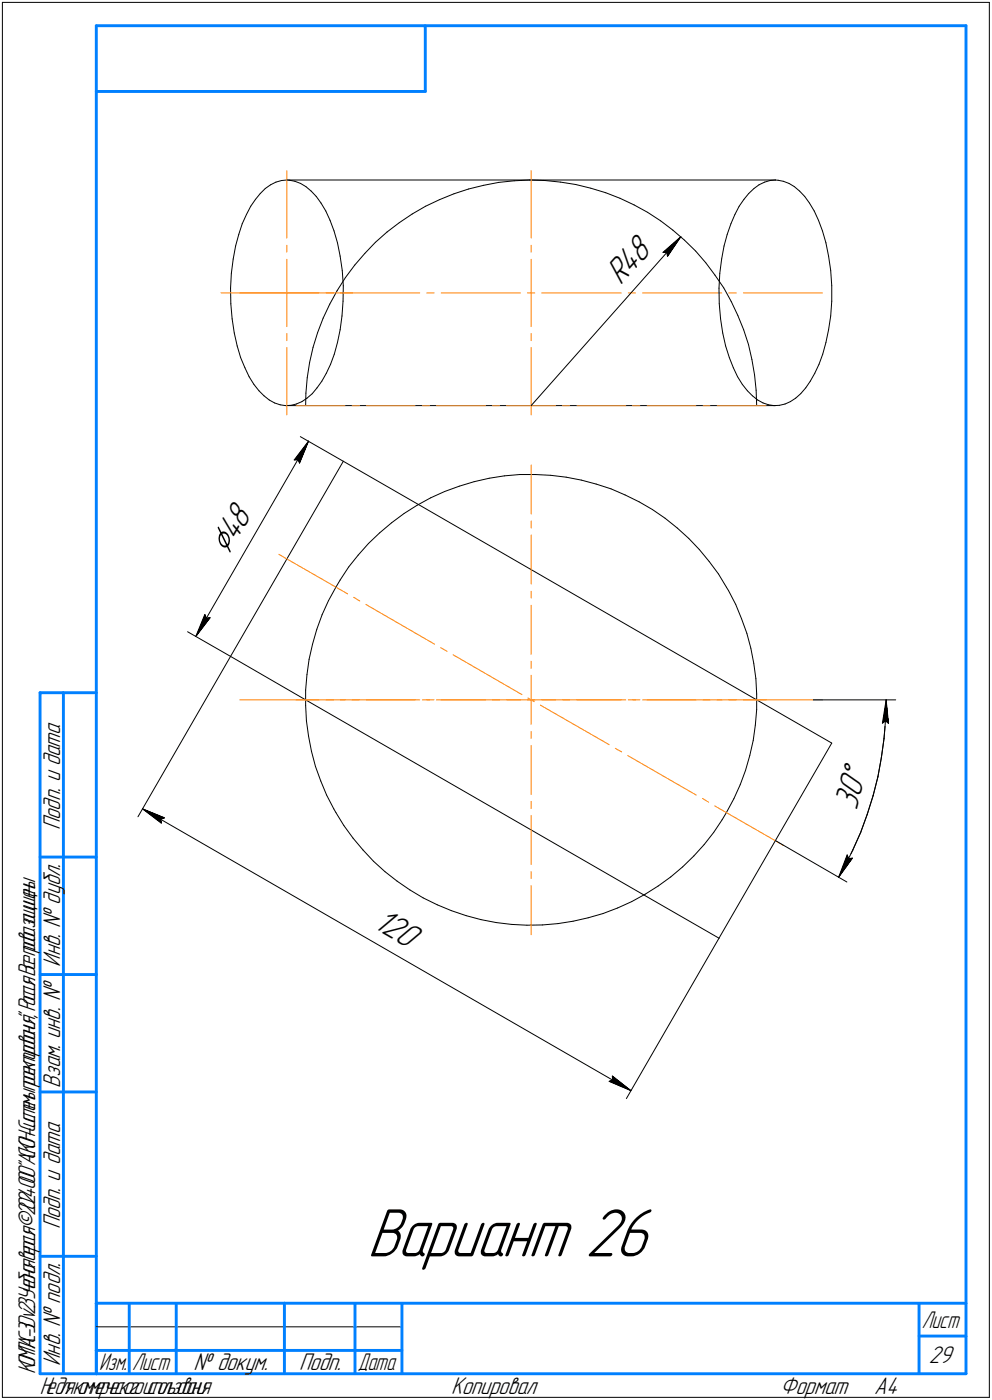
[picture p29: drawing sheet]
<svg xmlns="http://www.w3.org/2000/svg" width="211mm" height="298mm" viewBox="0 0 211 298" stroke-linecap="round" stroke-linejoin="round" font-family="sans-serif">
<defs><g id="words">
<text font-size="15.6" x="78.1" y="267.5">Вариант 26</text>
<text font-size="8.5" x="48.5" y="118.5" transform="rotate(-60 48.5 118.5)">⌀48</text>
<g font-size="7.8">
<text x="132.1" y="61" transform="rotate(-48 132.1 61)">R48</text>
<text x="182.2" y="172.7" transform="rotate(-75 182.2 172.7)">30°</text>
<text x="79.1" y="197.4" transform="rotate(30 79.1 197.4)">120</text>
</g>
<g font-size="5.5">
<text x="12.8" y="176.7" transform="rotate(-90 12.8 176.7)">Подп. и дата</text>
<text x="12.8" y="205.8" transform="rotate(-90 12.8 205.8)">Инв. № дубл.</text>
<text x="12.8" y="231.6" transform="rotate(-90 12.8 231.6)">Взам. инв. №</text>
<text x="12.8" y="261.7" transform="rotate(-90 12.8 261.7)">Подп. и дата</text>
<text x="12.8" y="290.8" transform="rotate(-90 12.8 290.8)">Инв. № подл.</text>
<text x="41.2" y="291.8">№ докум.</text>
<text x="63.6" y="291.8">Подп.</text>
<text x="197.6" y="290.3">29</text>
<text x="96" y="296.8">Копировал</text>
<text x="166" y="296.8">Формат</text>
<text x="186" y="296.8">A4</text>
</g>
<g font-size="5.4">
<text x="196.1" y="282.8">Лист</text>
<text x="7.5" y="292.5" transform="rotate(-90 7.5 292.5)">КОМПАС-3Dv23Учебнаяверсия©2024ООО&quot;АСКОН-Системыпроектирования&quot;,Россия.Всеправазащищены.</text>
<text x="21.1" y="291.8">Изм.</text>
<text x="28.1" y="291.8">Лист</text>
<text x="76.1" y="291.8">Дата</text>
<text x="8.5" y="296.7">Недлякоммерческогоиспользования</text>
</g>
</g></defs>
<g fill="none" stroke="#000" stroke-width=".21">
<path d="M.5 .5v297zM.5 .5h210zM210.5 .5v297zM57.6 39.3l1.1-.5zM58.7 38.8l1.2-.4zM59.9 38.4l1.1-.1zM61 38.3h104zM61 38.3l.6 .1zM61.6 38.4l1.2 .2zM62.8 38.6l1.2 .5zM64 39.1l1.1 .6zM65.1 39.7l1.1 1z"/>
<path d="M102.9 39.5l3.2-.7zM106.1 38.8l3.3-.3zM109.4 38.5l3.3-.2zM112.7 38.3l3.3 .1zM116 38.4l3.3 .4zM119.3 38.8l3.2 .5zM122.5 39.3l3.2 .8zM161.5 39.3l1.2-.5zM162.7 38.8l1.1-.4zM163.8 38.4l1.2-.1zM165 38.3l.6 .1zM165.6 38.4l1.1 .2z"/>
<path d="M166.7 38.6l1.2 .5zM167.9 39.1l1.1 .6zM169 39.7l1.1 1zM49.2 58.2l-.1 3.2zM49.6 55.1l-.4 3.1zM50.1 52.4l-.5 2.7zM50.8 49.9l-.7 2.5zM51.5 47.6l-.7 2.3zM52.4 45.7l-.9 1.9zM53.3 43.9l-.9 1.8zM54.4 42.4l-1.1 1.5zM55.4 41.2l-1 1.2z"/>
<path d="M56.4 40.1l1.2-.8zM56.4 40.1l-1 1.1zM66.2 40.7l1.1 1.1zM67.3 41.8l1 1.4zM68.3 43.2l1 1.7zM69.3 44.9l.9 2zM70.2 46.9l.9 2.3zM71.1 49.2l.7 2.5zM71.8 51.7l.6 2.8zM72.4 54.5l.4 3.1zM72.8 57.6l.2 3.2zM73.5 59.1l-1.8 2.8z"/>
<path d="M75.5 56.4l-2 2.7zM77.6 54l-2.1 2.4zM79.9 51.6l2.5-2.2zM79.9 51.6l-2.3 2.4zM82.4 49.4l2.5-2zM84.9 47.4l2.8-1.8zM87.7 45.6l2.8-1.7zM90.5 43.9l3-1.4zM93.5 42.5l3.1-1.2zM96.6 41.3l3.1-1.1zM99.7 40.2l3.2-.7zM125.7 40.1l3.2 .9z"/>
<path d="M128.9 41l3 1.2zM131.9 42.2l3 1.4zM134.9 43.6l2.9 1.6zM137.8 45.2l2.7 1.8zM140.5 47l2.6 2zM141.1 53.7l.7 .1zM141.1 53.7l3.7-3.3zM141.8 53.8l.2 .8zM143.1 49l2.5 2.1zM144.8 50.4l-2.8 4.2zM144.8 50.4l-31.8 36zM145.6 51.1l2.4 2.4z"/>
<path d="M148 53.5l2.1 2.4zM150.1 55.9l2 2.7zM152.1 58.6l1.9 2.7zM153.1 58.2l-.1 3.2zM153.5 55.1l-.4 3.1zM154 52.4l-.5 2.7zM154.7 49.9l-.7 2.5zM155.5 47.6l-.8 2.3zM156.4 45.7l-.9 1.9zM157.3 43.9l-.9 1.8zM158.3 42.4l-1 1.5zM159.3 41.2l1.1-1.1z"/>
<path d="M159.3 41.2l-1 1.2zM160.4 40.1l1.1-.8zM170.1 40.7l1.1 1.1zM171.2 41.8l1 1.4zM172.2 43.2l1 1.7zM173.2 44.9l.9 2zM174.1 46.9l.9 2.3zM175 49.2l.7 2.5zM175.7 51.7l.6 2.8zM176.3 54.5l.4 3.1zM176.7 57.6l.3 3.2zM49.1 61.4v3.3z"/>
<path d="M49.1 64.7l.3 3.2zM49.4 67.9l.4 3zM49.8 70.9l.7 2.8zM50.5 73.7l.7 2.4zM51.2 76.1l.9 2.2zM52.1 78.3l.9 1.9zM65.9 77.2l-.5 3.2zM66.6 73.9l-.7 3.3zM67.6 70.8l-1 3.1zM68.7 67.7l-1.1 3.1zM69.4 79.5l-.9 1.7zM70.2 64.7l-1.5 3z"/>
<path d="M70.3 77.6l-.9 1.9zM71.1 75.4l-.8 2.2zM71.7 61.9l-1.5 2.8zM71.8 72.9l-.7 2.5zM72.4 70.2l-.6 2.7zM72.8 67.3l-.4 2.9zM73 64.1l-.2 3.2zM73 60.8v3.3zM153 61.4v3.3zM153 64.7l.3 3.2zM153.3 67.9l.5 3zM153.8 70.9l.6 2.8z"/>
<path d="M154 61.3l1.6 2.9zM154.4 73.7l.8 2.4zM155.2 76.1l.8 2.2zM155.6 64.2l1.4 3zM156 78.3l.9 1.9zM157 67.2l1.2 3zM158.2 70.2l1 3.1zM159.2 73.3l.8 3.2zM160 76.5l.5 3.3zM160.5 79.8l.4 3.3zM173.3 79.5l-.9 1.7zM174.2 77.6l-.9 1.9z"/>
<path d="M175 75.4l-.8 2.2zM175.7 72.9l-.7 2.5zM176.3 70.2l-.6 2.7zM176.7 67.3l-.4 2.9zM177 64.1l-.3 3.2zM177 60.8v3.3zM53 80.2l1 1.6zM54 81.8l1.1 1.4zM55.1 83.2l1.1 1.1zM56.2 84.3l1.1 .9zM57.3 85.2l1.1 .6zM58.4 85.8l1.2 .4z"/>
<path d="M59.6 86.2l1.1 .2zM60.7 86.4l1.2-.1zM61 86.4h104zM61.9 86.3l1.1-.3zM62.6 97.9h.8zM63 86l1.2-.5zM63.4 97.9l.3 .7zM63.9 93l9.1 5.2zM64.2 85.5l1.1-.7zM65.1 83.7l-.1 2.7zM65.3 84.8l1.1-1zM65.4 80.4l-.3 3.3z"/>
<path d="M65.6 93.9l-1.9 4.7zM65.6 93.9l-3 4zM65.6 93.9l-23.9 41.6zM67.5 82.6l-1.1 1.2zM68.5 81.2l-1 1.4zM73 98.2l16 9.2zM73 98.2l-23.9 41.6zM156.9 80.2l1 1.6zM157.9 81.8l1.1 1.4zM159 83.2l1.1 1.1zM160.1 84.3l1.1 .9zM160.9 83.1l.1 3.3z"/>
<path d="M161.2 85.2l1.1 .6zM162.3 85.8l1.2 .4zM163.5 86.2l1.1 .2zM164.6 86.4l1.2-.1zM165.8 86.3l1.2-.3zM167 86l1.1-.5zM168.1 85.5l1.2-.7zM169.3 84.8l1-1zM171.4 82.6l-1.1 1.2zM172.4 81.2l-1 1.4zM76.2 118.2l-2 2.5zM78.4 115.7l2.4-2.2z"/>
<path d="M78.4 115.7l-2.2 2.5zM80.8 113.5l2.5-2.2zM83.3 111.3l2.7-2zM86 109.3l2.7-1.7zM88.7 107.6l2.9-1.6zM89 107.4l72 41.6zM91.6 106l3-1.4zM94.6 104.6l3.1-1.1zM97.7 103.5l3.2-.9zM100.9 102.6l3.2-.8zM104.1 101.8l3.2-.5zM107.3 101.3l3.3-.3z"/>
<path d="M110.6 101h3.3zM113.9 101l3.3 .2zM117.2 101.2l3.3 .4zM120.5 101.6l3.2 .6zM123.7 102.2l3.1 .9zM126.8 103.1l3.2 1zM130 104.1l3 1.3zM133 105.4l3 1.4zM136 106.8l2.8 1.7zM138.8 108.5l2.7 1.8zM141.5 110.3l2.6 2.1zM144.1 112.4l2.4 2.2z"/>
<path d="M146.5 114.6l2.3 2.4zM148.8 117l2.1 2.5zM150.9 119.5l2 2.7zM39.9 134.5l9.2 5.3zM43.6 130.8l-1.9 4.7zM43.6 130.8l.3 .8zM43.9 131.6l.8-.1zM44.7 131.5l-3 4zM49.1 139.8l15.9 9.2zM49.1 139.8l-19.7 34.1zM66.5 137.2l-.7 3.2zM67.4 134l-.9 3.2z"/>
<path d="M68.5 130.9l-1.1 3.1zM69.9 127.9l-1.4 3zM71.5 125l-1.6 2.9zM72.4 123.5l-.9 1.5zM74.2 120.7l-1.8 2.8zM152.9 122.2l1.6 2.8zM154.5 125l.5 .8zM155 125.8l1.5 2.9zM156.5 128.7l1.3 3zM157.8 131.7l1.1 3.1zM158.9 134.8l.8 3.2zM159.7 138l.7 3.2z"/>
<path d="M65 149l72 41.6zM65 146.9v3.3zM65 150.2l.2 3.3zM65.2 153.5l.4 3.2zM65.3 143.7l-.3 3.2zM65.6 156.7l.7 3.3zM65.8 140.4l-.5 3.3zM66.3 160l.8 3.2zM160.2 157.6l-.7 3.3zM160.4 141.2l.4 3.3zM160.7 154.4l-.5 3.2zM160.8 144.5l.2 3.3z"/>
<path d="M161 149l16 9.2zM161 151.1l-.3 3.3zM161 147.8v3.3zM173 149h17.6zM177 158.2l-24 41.6zM187.7 154l.7-.5zM188.1 157.3l-.6 4zM188.4 153.1l-.3 4.2zM188.4 153.5l.6 .5zM188.5 149l-.1 4.1zM188.5 149l.5 5zM188.5 149l-.8 5z"/>
<path d="M30.3 172.2l4.7 1.9zM30.3 172.2l4 3.1zM30.3 172.2l103.9 60zM34.2 174.4l.8-.3zM34.2 174.4l.1 .9zM67.1 163.2l1.1 3.1zM68.2 166.3l1.3 3zM69.5 169.3l1.5 2.9zM71 172.2l.5 .8zM71.5 173l1.7 2.8zM73.2 175.8l1.9 2.7zM75.1 178.5l2.1 2.5z"/>
<path d="M149.8 179.8l-2.2 2.5zM151.8 177.2l-2 2.6zM153.6 174.5l-1.8 2.7zM154.5 173l-.9 1.5zM156.1 170.1l-1.6 2.9zM157.5 167.1l-1.4 3zM158.6 164l-1.1 3.1zM159.5 160.9l-.9 3.1zM165 179l15.2 8.8zM183.1 177.2l-1.7 3.8zM184.5 173.3l-1.4 3.9zM185.8 169.4l-1.3 3.9z"/>
<path d="M186.8 165.4l-1 4zM187.5 161.3l-.7 4.1zM77.2 181l2.3 2.4zM79.5 183.4l2.4 2.2zM81.9 185.6l2.6 2zM84.5 187.6l2.7 1.9zM87.2 189.5l2.8 1.7zM90 191.2l3 1.4zM93 192.6l3 1.3zM96 193.9l3.2 1.1zM99.2 195l3.1 .8zM102.3 195.8l3.3 .6z"/>
<path d="M105.6 196.4l3.2 .4zM108.8 196.8l3.3 .2zM112.1 197l3.3-.1zM115.4 196.9l3.3-.2zM118.7 196.7l3.2-.6zM121.9 196.1l3.2-.7zM125.1 195.4l3.2-.9zM128.3 194.5l3.1-1.2zM131.4 193.3l3-1.3zM134.4 192l2.9-1.6zM137 190.6l16 9.2zM137.3 190.4l2.7-1.8z"/>
<path d="M140 188.6l2.7-1.9zM142.7 186.7l2.5-2.1zM145.2 184.6l2.4-2.3zM153 199.8l-19.7 34.1zM179.6 184.7l-1.2 2.1zM180.2 182l-1.8 4.8zM180.2 182l.4 .8zM180.6 182.8l.8-.1zM181.4 182.7l-3 4.1zM181.4 181l-1.8 3.7zM129.6 230.2l4.6 2zM129.6 230.2l.7-.2z"/>
<path d="M130.3 229.1v.9zM130.3 229.1l3.9 3.1zM.5 297.5h210zM20.5 282.5h65z"/>
</g>
<g fill="none" stroke="#ff8000" stroke-width=".21">
<path d="M61 36.4v14.3zM113 36.4v14.3zM61 52.2v1.5zM61 55.2v7.2zM113 52.2v1.5zM113 55.2v7.2zM47 62.4h14zM51 62.4h16.8zM61 74v14.3zM61 71v1.5zM61 62.4v7.1zM61 62.4h14z"/>
<path d="M69.4 62.4h1.6zM72.4 62.4h16.9zM90.8 62.4h1.5zM93.9 62.4h16.8zM112.2 62.4h1.6zM113 74v14.3zM113 71v1.5zM113 62.4v7.1zM115.3 62.4h16.8zM133.7 62.4h1.5zM136.7 62.4h16.9zM155.1 62.4h1.5z"/>
<path d="M158.2 62.4h16.8zM63 86.4h10.4zM74.9 86.4h1.5zM77.9 86.4h10.4zM89.9 86.4h1.5zM92.9 86.4h10.4zM104.8 86.4h1.5zM107.8 86.4h5.2zM113 99v10.4zM113 86.4h5.2zM119.7 86.4h1.5zM122.7 86.4h10.5z"/>
<path d="M134.6 86.4h1.5zM137.7 86.4h10.4zM149.6 86.4h1.4zM152.6 86.4h10.4zM59.3 118l14.6 8.4zM113 110.9v1.5zM113 113.9v10.4zM75.2 127.2l1.3 .8zM77.8 128.7l14.7 8.5zM93.8 137.9l1.3 .8zM96.4 139.4l14.6 8.5zM113 125.9v1.4z"/>
<path d="M113 128.9v10.4zM51 149h16.8zM63 149h10.4zM69.4 149h1.6zM72.4 149h16.9zM74.9 149h1.5zM77.9 149h10.4zM89.9 149h1.5zM90.8 149h1.5zM92.9 149h10.4zM93.9 149h16.8zM104.8 149h1.5z"/>
<path d="M107.8 149h5.2zM112.2 149h1.6zM112.3 148.6l1.4 .8zM113 158.7v10.5zM113 155.7v1.5zM113 149v5.2zM113 140.8v1.5zM113 143.8v5.2zM113 149h5.2zM115 150.1l14.6 8.5zM115.3 149h16.8zM119.7 149h1.5z"/>
<path d="M122.7 149h10.5zM130.9 159.3l1.3 .8zM133.7 149h1.5zM134.6 149h1.5zM136.7 149h16.9zM137.7 149h10.4zM149.6 149h1.4zM152.6 149h10.4zM155.1 149h1.5zM158.2 149h16.8zM113 173.6v10.5zM113 170.6v1.6z"/>
<path d="M133.5 160.9l14.6 8.4zM149.5 170l1.3 .8zM152.1 171.6l14.6 8.4zM113 188.6v10.4zM113 185.6v1.5z"/>
</g>
<g fill="#fff" stroke="#fff" stroke-width=".21">
<path d="M49.4 105.6h.1zM49.3 105.7h.3zM49.3 105.7h.4zM49.3 105.8h.5zM49.3 105.8h.6zM49.2 105.9h.8zM49.2 105.9h.9zM49.2 106h1zM49.1 106.1h1.2zM49.1 106.1h1.3zM49.1 106.2h1.4zM49.1 106.2h1.5zM49 106.3h1.7zM48.9 106.3h1.9zM48.9 106.4h2zM48.9 106.5h2.1zM48.9 106.5h2.2zM48.8 106.6h2.4zM48.8 106.6h2.5zM48.8 106.7h2.6zM48.7 106.7h2.8zM48.7 106.8h2.8zM48.7 106.8h2.9zM48.7 106.9h3.1zM48.6 107h3.3zM48.6 107h3.3zM48.5 107.1h3.5zM48.5 107.1h3.7zM48.5 107.2h3.7zM48.4 107.2h3.9zM48.4 107.3h4zM48.4 107.4h4.1zM48.4 107.4h4.2zM48.3 107.5h4.4zM48.3 107.5h4.5zM48.3 107.6h4.6zM48.2 107.6h4.8zM48.2 107.7h4.9zM48.1 107.8h5.1zM48.1 107.8h5.2zM48.1 107.9h5.3zM48 107.9h5.5zM48 108h5.6zM48 108h5.7zM48 108.1h5.8zM47.9 108.1h6zM47.9 108.2h6.1zM47.9 108.3h6.2zM47.8 108.3h6.4zM47.8 108.4h6.5zM47.8 108.4h6.6zM47.8 108.5h6.7zM47.7 108.5h6.9zM47.6 108.6h7.1zM47.6 108.7h7.2zM47.6 108.7h7.3zM47.6 108.8h7.4zM47.5 108.8h7.5zM47.5 108.9h7.6zM47.5 108.9h7.8zM47.4 109h8zM47.4 109.1h8zM47.4 109.1h8.1zM47.4 109.2h8.3zM47.3 109.2h8.4zM47.3 109.3h8.4zM47.2 109.3h8.5zM47.2 109.4h8.5zM47.2 109.4h8.4zM47.1 109.5h8.5zM47.1 109.6h8.4zM47.1 109.6h8.4zM47 109.7h8.5zM47 109.7h8.4zM47 109.8h8.4zM47 109.8h8.4zM46.9 109.9h8.5zM46.9 110h8.4zM46.8 110h8.5zM46.8 110.1h8.5zM46.8 110.1h8.4zM46.7 110.2h8.5zM46.7 110.2h8.4zM46.7 110.3h8.4zM46.7 110.3h8.4zM46.6 110.4h8.4zM46.6 110.5h8.4zM46.6 110.5h8.4zM46.5 110.6h8.5zM46.5 110.6h8.4zM46.5 110.7h8.4zM46.5 110.7h8.4zM46.4 110.8h8.4zM46.3 110.9h8.5zM46.3 110.9h8.5zM46.3 111h8.5zM46.3 111h8.4zM46.2 111.1h8.4zM46.2 111.1h8.4zM46.2 111.2h8.4zM46.1 111.3h8.5zM46.1 111.3h8.4zM46.1 111.4h8.4zM46.1 111.4h8.4zM46 111.5h8.4zM46 111.5h8.4zM45.9 111.6h8.5zM45.9 111.6h8.5zM45.9 111.7h8.4zM45.8 111.8h8.4zM45.8 111.8h8.4zM45.8 111.9h8.4zM45.7 111.9h8.5zM45.7 112h8.4zM45.7 112h8.4zM45.7 112.1h8.4zM45.6 112.2h8.4zM45.6 112.2h8.4zM45.6 112.3h8.4zM45.5 112.3h8.5zM45.5 112.4h8.4zM45.4 112.4h8.5zM45.4 112.5h8.4zM45.4 112.6h8.4zM45.4 112.6h8.4zM45.3 112.7h8.4zM45.3 112.7h8.4zM45.3 112.8h8.4zM45.2 112.8h8.4zM45.2 112.9h8.4zM45.2 112.9h8.4zM45.2 113h8.4zM45.1 113.1h8.4zM45 113.1h8.5zM45 113.2h8.5zM45 113.2h8.4zM45 113.3h8.4zM44.9 113.3h8.4zM44.9 113.4h8.4zM44.9 113.5h8.4zM44.8 113.5h8.5zM44.8 113.6h8.4zM44.8 113.6h8.4zM44.8 113.7h8.4zM44.7 113.7h8.4zM44.6 113.8h8.5zM44.6 113.8h8.5zM44.6 113.9h8.4zM44.6 114h8.4zM44.5 114h8.4zM44.5 114.1h8.4zM44.5 114.1h8.4zM44.4 114.2h8.5zM44.4 114.2h8.4zM44.4 114.3h8.4zM44.4 114.4h8.4zM44.3 114.4h8.4zM44.3 114.5h8.4zM44.3 114.5h8.4zM44.2 114.6h8.5zM44.2 114.6h8.4zM44.1 114.7h8.4zM44.1 114.8h8.4zM44.1 114.8h8.4zM44.1 114.9h8.4zM44 114.9h8.4zM44 115h8.4zM44 115h8.4zM43.9 115.1h8.4zM43.9 115.1h8.4zM43.9 115.2h8.4zM43.9 115.3h8.4zM43.8 115.3h8.4zM43.7 115.4h8.5zM43.7 115.4h8.5zM43.7 115.5h8.4zM43.7 115.5h8.4zM43.6 115.6h8.4zM43.6 115.7h8.4zM43.7 115.7h8.3zM43.8 115.8h8.1zM43.9 115.8h8zM44 115.9h7.9zM44.1 115.9h7.8zM44.2 116h7.6zM44.3 116h7.5zM44.4 116.1h7.4zM44.5 116.2h7.2zM44.6 116.2h7.1zM44.7 116.3h6.9zM44.8 116.3h6.8zM44.9 116.4h6.7zM45 116.4h6.5zM45.1 116.5h6.4zM45.2 116.6h6.3zM45.3 116.6h6.2zM45.4 116.7h6zM45.5 116.7h5.9zM45.6 116.8h5.8zM45.7 116.8h5.6zM45.8 116.9h5.5zM45.9 117h5.4zM45.9 117h5.4zM46.1 117.1h5.1zM46.2 117.1h4.9zM46.3 117.2h4.8zM46.3 117.2h4.8zM46.5 117.3h4.6zM46.6 117.3h4.4zM46.7 117.4h4.3zM46.7 117.5h4.3zM46.8 117.5h4.1zM47 117.6h3.9zM47.1 117.6h3.8zM47.1 117.7h3.8zM47.2 117.7h3.6zM47.4 117.8h3.4zM47.5 117.9h3.2zM47.5 117.9h3.2zM47.6 118h3.1zM47.8 118h2.8zM47.9 118.1h2.7zM47.9 118.1h2.7zM48 118.2h2.5zM48.1 118.3h2.4zM48.3 118.3h2.2zM48.3 118.4h2.2zM48.4 118.4h2zM48.5 118.5h1.9zM48.7 118.5h1.6zM48.7 118.6h1.6zM48.8 118.6h1.5zM48.9 118.7h1.3zM49.1 118.8h1.1zM49.1 118.8h1.1zM49.2 118.9h1zM49.3 118.9h.8zM49.4 119h.7zM49.5 119h.6zM49.6 119.1h.4zM49.7 119.2h.3zM49.8 119.2h.2z"/>
<path d="M65.5 94h.1zM65.5 94.1h.1zM65.4 94.1h.2zM65.3 94.2h.3zM65.2 94.3h.4zM65.1 94.3h.5zM65.1 94.4h.5zM65 94.4h.6zM65 94.5h.6zM64.9 94.5h.7zM64.8 94.6h.8zM64.7 94.7h.9zM64.6 94.7h1zM64.6 94.8h1zM64.5 94.8h1.1zM64.5 94.9h1zM64.3 94.9h1.2zM64.3 95h1.2zM64.2 95.1h1.3zM64.1 95.1h1.4zM64.1 95.2h1.4zM64.1 95.2h1.4zM64 95.3h1.5zM64 95.3h1.5zM64 95.4h1.5zM63.9 95.4h1.6zM63.8 95.5h1.7zM63.8 95.6h1.7zM63.8 95.6h1.7zM63.7 95.7h1.8zM63.7 95.7h1.8zM63.6 95.8h1.9zM63.6 95.8h1.8zM63.6 95.9h1.8zM63.5 96h1.9zM63.4 96h2zM63.4 96.1h2zM63.4 96.1h1.9zM63.3 96.2h2zM63.3 96.2h2zM63.3 96.3h1.9zM63.2 96.4h2zM63.2 96.4h2zM63.1 96.5h2.1zM63.1 96.5h2zM63 96.6h2.1zM63 96.6h2.1zM62.9 96.7h2.2zM62.9 96.7h2.2zM62.9 96.8h2.1zM62.8 96.9h2.2zM62.8 96.9h2.2zM62.8 97h2.2zM62.7 97h2.3zM62.7 97.1h2.2zM62.6 97.1h2.3zM62.6 97.2h2.3zM62.5 97.3h2.4zM62.5 97.3h2.4zM62.4 97.4h2.4zM62.4 97.4h2.4zM62.4 97.5h2.3zM62.3 97.5h2.4zM62.3 97.6h2.4zM62.3 97.6h2.4zM62.2 97.7h2.5zM62.1 97.8h2.5zM62.1 97.8h2.5zM62.1 97.9h2.5zM62 97.9h2.6zM62 98h2.6zM61.9 98h2.6zM61.9 98.1h2.6zM62 98.2h2.5zM62.1 98.2h2.4zM62.1 98.3h2.3zM62.3 98.3h2.1zM62.4 98.4h2zM62.4 98.4h1.9zM62.5 98.5h1.8zM62.7 98.6h1.6zM62.7 98.6h1.6zM62.8 98.7h1.5zM62.9 98.7h1.3zM63 98.8h1.2zM63.1 98.8h1.1zM63.2 98.9h1zM63.3 98.9h.8zM63.4 99h.7zM63.5 99.1h.6zM63.6 99.1h.5zM63.7 99.2h.4zM63.8 99.2h.2zM63.9 99.3h.1z"/>
<path d="M43.3 130.2h.2zM43.3 130.3h.3zM43.3 130.3h.4zM43.3 130.4h.4zM43.2 130.4h.7zM43.2 130.5h.8zM43.2 130.6h.9zM43.2 130.6h.9zM43.2 130.7h1.1zM43.1 130.7h1.3zM43.1 130.8h1.3zM43.1 130.8h1.4zM43.1 130.9h1.5zM43.1 131h1.7zM43 131h1.9zM43 131.1h1.9zM43 131.1h2zM43 131.2h2.2zM42.9 131.2h2.4zM42.9 131.3h2.5zM42.9 131.3h2.5zM42.8 131.4h2.6zM42.8 131.5h2.6zM42.8 131.5h2.5zM42.8 131.6h2.5zM42.7 131.6h2.6zM42.7 131.7h2.5zM42.7 131.7h2.5zM42.7 131.8h2.4zM42.7 131.9h2.4zM42.6 131.9h2.4zM42.6 132h2.4zM42.6 132h2.3zM42.6 132.1h2.3zM42.6 132.1h2.3zM42.5 132.2h2.3zM42.5 132.2h2.3zM42.4 132.3h2.4zM42.4 132.4h2.3zM42.4 132.4h2.2zM42.4 132.5h2.2zM42.4 132.5h2.2zM42.3 132.6h2.2zM42.3 132.6h2.2zM42.3 132.7h2.1zM42.3 132.8h2.1zM42.2 132.8h2.2zM42.2 132.9h2.1zM42.2 132.9h2.1zM42.2 133h2.1zM42.2 133h2zM42.1 133.1h2zM42.1 133.2h2zM42.1 133.2h2zM42.1 133.3h1.9zM42.1 133.3h1.9zM42 133.4h1.9zM42 133.4h1.9zM41.9 133.5h2zM41.9 133.5h1.9zM41.9 133.6h1.8zM41.9 133.7h1.8zM41.9 133.7h1.8zM41.9 133.8h1.7zM41.9 133.8h1.7zM41.9 133.9h1.7zM41.9 133.9h1.6zM41.9 134h1.6zM41.9 134.1h1.5zM41.8 134.1h1.6zM41.8 134.2h1.5zM41.8 134.2h1.5zM41.8 134.3h1.4zM41.8 134.3h1.4zM41.8 134.4h1.3zM41.8 134.5h1.3zM41.8 134.5h1.2zM41.8 134.6h1.1zM41.8 134.6h1zM41.8 134.7h1zM41.8 134.7h.9zM41.8 134.8h.8zM41.8 134.8h.8zM41.8 134.9h.7zM41.8 135h.6zM41.8 135h.5zM41.7 135.1h.6zM41.7 135.1h.5zM41.7 135.2h.4zM41.7 135.2h.4zM41.7 135.3h.3zM41.7 135.4h.2zM41.7 135.4h.1z"/>
<path d="M144.7 50.5h.1zM144.6 50.5h.2zM144.5 50.6h.3zM144.4 50.6h.4zM144.3 50.7h.5zM144.2 50.7h.5zM144 50.8h.7zM143.9 50.9h.8zM143.8 50.9h.9zM143.7 51h1zM143.6 51h1.1zM143.5 51.1h1.1zM143.4 51.1h1.2zM143.3 51.2h1.3zM143.1 51.3h1.5zM143 51.3h1.6zM143 51.4h1.6zM142.9 51.4h1.6zM142.9 51.5h1.6zM142.8 51.5h1.7zM142.7 51.6h1.7zM142.7 51.6h1.7zM142.6 51.7h1.8zM142.5 51.8h1.9zM142.5 51.8h1.9zM142.4 51.9h2zM142.4 51.9h1.9zM142.3 52h2zM142.2 52h2.1zM142.1 52.1h2.2zM142.1 52.2h2.2zM142 52.2h2.3zM142 52.3h2.2zM141.9 52.3h2.3zM141.8 52.4h2.4zM141.8 52.4h2.3zM141.7 52.5h2.4zM141.6 52.5h2.4zM141.6 52.6h2.4zM141.5 52.7h2.5zM141.4 52.7h2.5zM141.4 52.8h2.5zM141.3 52.8h2.6zM141.3 52.9h2.5zM141.2 52.9h2.6zM141.1 53h2.7zM141.1 53.1h2.6zM141 53.1h2.7zM140.9 53.2h2.8zM140.9 53.2h2.7zM140.8 53.3h2.7zM140.7 53.3h2.8zM140.7 53.4h2.8zM140.6 53.5h2.8zM140.5 53.5h2.9zM140.5 53.6h2.9zM140.4 53.6h2.9zM140.4 53.7h2.9zM140.3 53.7h3zM140.4 53.8h2.8zM140.4 53.8h2.8zM140.5 53.9h2.6zM140.5 54h2.6zM140.6 54h2.5zM140.7 54.1h2.3zM140.7 54.1h2.3zM140.8 54.2h2.2zM140.9 54.2h2zM140.9 54.3h2zM141 54.4h1.9zM141.1 54.4h1.7zM141.1 54.5h1.6zM141.2 54.5h1.5zM141.3 54.6h1.4zM141.3 54.6h1.3zM141.4 54.7h1.2zM141.4 54.8h1.2zM141.5 54.8h1zM141.6 54.9h.9zM141.6 54.9h.9zM141.7 55h.7zM141.8 55h.6zM141.8 55.1h.6zM141.9 55.1h.4zM142 55.2h.3zM142 55.3h.2zM142.1 55.3h.1z"/>
<path d="M135.4 48.8h.1zM135.4 48.9h.2zM135.3 48.9h.3zM135.2 49h.5zM135.2 49.1h.5zM135.1 49.1h.7zM135.1 49.2h.8zM135 49.2h1zM135 49.3h1zM135 49.3h1.1zM134.9 49.4h1.2zM134.8 49.4h1.4zM134.8 49.5h1.5zM134.7 49.6h1.6zM134.7 49.6h1.7zM134.6 49.7h1.9zM134.6 49.7h1.9zM134.6 49.8h2zM134.5 49.8h2.2zM134.5 49.9h2.2zM134.4 50h2.4zM134.3 50h2.5zM134.3 50.1h2.6zM134.2 50.1h2.8zM134.2 50.2h2.8zM134.2 50.2h2.9zM134.1 50.3h3.1zM134.1 50.3h3.1zM134 50.4h3.3zM133.9 50.5h3.4zM133.9 50.5h3.5zM133.8 50.6h3.7zM133.8 50.6h3.8zM133.8 50.7h3.8zM133.7 50.7h4zM133.7 50.8h4zM133.6 50.9h4.2zM133.5 50.9h4.3zM133.5 51h4.5zM133.4 51h4.6zM133.4 51.1h4.7zM133.4 51.1h4.7zM133.3 51.2h4.9zM133.3 51.3h4.9zM133.2 51.3h5.1zM133.2 51.4h5.2zM133.1 51.4h5.4zM133 51.5h5.5zM133 51.5h5.6zM132.9 51.6h5.7zM132.9 51.6h5.8zM132.9 51.7h5.8zM132.8 51.8h6zM132.8 51.8h6.1zM132.7 51.9h6.3zM132.6 51.9h6.4zM132.6 52h6.5zM132.5 52h6.6zM132.5 52.1h6.7zM132.5 52.2h6.7zM132.4 52.2h6.9zM132.4 52.3h7zM132.3 52.3h7.2zM132.2 52.4h7.3zM132.2 52.4h7.4zM132.1 52.5h7.5zM132.1 52.5h7.6zM132.1 52.6h7.7zM132 52.7h7.9zM132 52.7h7.9zM131.9 52.8h8.1zM131.9 52.8h8.1zM131.8 52.9h8.3zM131.7 52.9h8.5zM131.7 53h8.5zM131.7 53.1h8.6zM131.6 53.1h8.8zM131.6 53.2h8.8zM131.5 53.2h9zM131.5 53.3h9zM131.4 53.3h9.2zM131.3 53.4h9.4zM131.3 53.5h9.4zM131.3 53.5h9.5zM131.2 53.6h9.6zM131.2 53.6h9.5zM131.1 53.7h9.6zM131.1 53.7h9.5zM131 53.8h9.5zM131 53.8h9.5zM130.9 53.9h9.5zM130.8 54h9.6zM130.8 54h9.6zM130.8 54.1h9.5zM130.7 54.1h9.6zM130.7 54.2h9.5zM130.6 54.2h9.6zM130.6 54.3h9.5zM130.5 54.4h9.5zM130.4 54.4h9.6zM130.4 54.5h9.5zM130.4 54.5h9.5zM130.3 54.6h9.6zM130.3 54.6h9.5zM130.2 54.7h9.6zM130.2 54.8h9.5zM130.1 54.8h9.5zM130 54.9h9.6zM130 54.9h9.5zM130 55h9.5zM129.9 55h9.6zM129.9 55.1h9.5zM129.8 55.1h9.6zM129.8 55.2h9.5zM129.7 55.3h9.5zM129.7 55.3h9.5zM129.6 55.4h9.5zM129.6 55.4h9.5zM129.5 55.5h9.5zM129.5 55.5h9.5zM129.4 55.6h9.6zM129.4 55.7h9.5zM129.3 55.7h9.6zM129.3 55.8h9.5zM129.2 55.8h9.5zM129.2 55.9h9.5zM129.1 55.9h9.5zM129.1 56h9.5zM129 56h9.6zM129 56.1h9.5zM128.9 56.2h9.6zM128.9 56.2h9.5zM128.8 56.3h9.5zM128.7 56.3h9.6zM128.7 56.4h9.5zM128.7 56.4h9.5zM128.6 56.5h9.6zM128.6 56.6h9.5zM128.5 56.6h9.6zM128.5 56.7h9.5zM128.4 56.7h9.6zM128.4 56.8h9.5zM128.4 56.8h9.4zM128.3 56.9h9.5zM128.2 57h9.5zM128.2 57h9.5zM128.1 57.1h9.6zM128.1 57.1h9.5zM128 57.2h9.6zM128 57.2h9.5zM127.9 57.3h9.5zM128 57.3h9.4zM128.1 57.4h9.2zM128.1 57.5h9.2zM128.2 57.5h9.1zM128.2 57.6h9zM128.3 57.6h8.9zM128.4 57.7h8.7zM128.5 57.7h8.5zM128.5 57.8h8.5zM128.6 57.9h8.3zM128.6 57.9h8.3zM128.7 58h8.1zM128.7 58h8.1zM128.9 58.1h7.9zM128.9 58.1h7.8zM129 58.2h7.7zM129 58.3h7.6zM129.1 58.3h7.4zM129.1 58.4h7.4zM129.2 58.4h7.2zM129.3 58.5h7.1zM129.4 58.5h7zM129.4 58.6h6.9zM129.5 58.6h6.8zM129.5 58.7h6.7zM129.6 58.8h6.5zM129.7 58.8h6.4zM129.8 58.9h6.2zM129.8 58.9h6.2zM129.9 59h6zM129.9 59h6zM130 59.1h5.9zM130 59.2h5.8zM130.1 59.2h5.6zM130.2 59.3h5.5zM130.3 59.3h5.3zM130.3 59.4h5.3zM130.4 59.4h5.1zM130.4 59.5h5.1zM130.5 59.5h5zM130.6 59.6h4.8zM130.7 59.7h4.7zM130.7 59.7h4.6zM130.8 59.8h4.4zM130.8 59.8h4.4zM130.9 59.9h4.2zM131 59.9h4.1zM131 60h4.1zM131.1 60.1h3.9zM131.2 60.1h3.8zM131.2 60.2h3.7zM131.3 60.2h3.5zM131.3 60.3h3.5zM131.4 60.3h3.3zM131.5 60.4h3.2zM131.6 60.5h3zM131.6 60.5h3zM131.7 60.6h2.9zM131.7 60.6h2.8zM131.8 60.7h2.7zM131.9 60.7h2.5zM131.9 60.8h2.4zM132 60.8h2.3zM132.1 60.9h2.1zM132.1 61h2.1zM132.2 61h2zM132.2 61.1h1.9zM132.3 61.1h1.8zM132.4 61.2h1.6zM132.5 61.2h1.4zM132.5 61.3h1.4zM132.6 61.4h1.2zM132.6 61.4h1.2zM132.7 61.5h1zM132.8 61.5h.9zM132.8 61.6h.9zM132.9 61.6h.7zM133 61.7h.5zM133 61.8h.5zM133.1 61.8h.3zM133.2 61.9h.2zM133.2 61.9h.1z"/>
<path d="M78.1 256.3h62.7zM78.1 256.4h62.7zM78.1 256.4h62.7zM78.1 256.5h62.7zM78.1 256.5h62.7zM78.1 256.6h62.7zM78.1 256.7h62.7zM78.1 256.7h62.7zM78.1 256.8h62.7zM78.1 256.8h62.7zM78.1 256.9h62.7zM78.1 256.9h62.7zM78.1 257h62.7zM78.1 257h62.7zM78.1 257.1h62.7zM78.1 257.2h62.7zM78.1 257.2h62.7zM78.1 257.3h62.7zM78.1 257.3h62.7zM78.1 257.4h62.7zM78.1 257.4h62.7zM78.1 257.5h62.7zM78.1 257.6h62.7zM78.1 257.6h62.7zM78.1 257.7h62.7zM78.1 257.7h62.7zM78.1 257.8h62.7zM78.1 257.8h62.7zM78.1 257.9h62.7zM78.1 258h62.7zM78.1 258h62.7zM78.1 258.1h62.7zM78.1 258.1h62.7zM78.1 258.2h62.7zM78.1 258.2h62.7zM78.1 258.3h62.7zM78.1 258.3h62.7zM78.1 258.4h62.7zM78.1 258.5h62.7zM78.1 258.5h62.7zM78.1 258.6h62.7zM78.1 258.6h62.7zM78.1 258.7h62.7zM78.1 258.7h62.7zM78.1 258.8h62.7zM78.1 258.9h62.7zM78.1 258.9h62.7zM78.1 259h62.7zM78.1 259h62.7zM78.1 259.1h62.7zM78.1 259.1h62.7zM78.1 259.2h62.7zM78.1 259.2h62.7zM78.1 259.3h62.7zM78.1 259.4h62.7zM78.1 259.4h62.7zM78.1 259.5h62.7zM78.1 259.5h62.7zM78.1 259.6h62.7zM78.1 259.6h62.7zM78.1 259.7h62.7zM78.1 259.8h62.7zM78.1 259.8h62.7zM78.1 259.9h62.7zM78.1 259.9h62.7zM78.1 260h62.7zM78.1 260h62.7zM78.1 260.1h62.7zM78.1 260.2h62.7zM78.1 260.2h62.7zM78.1 260.3h62.7zM78.1 260.3h62.7zM78.1 260.4h62.7zM78.1 260.4h62.7zM78.1 260.5h62.7zM78.1 260.5h62.7zM78.1 260.6h62.7zM78.1 260.7h62.7zM78.1 260.7h62.7zM78.1 260.8h62.7zM78.1 260.8h62.7zM78.1 260.9h62.7zM78.1 260.9h62.7zM78.1 261h62.7zM78.1 261.1h62.7zM78.1 261.1h62.7zM78.1 261.2h62.7zM78.1 261.2h62.7zM78.1 261.3h62.7zM78.1 261.3h62.7zM78.1 261.4h62.7zM78.1 261.5h62.7zM78.1 261.5h62.7zM78.1 261.6h62.7zM78.1 261.6h62.7zM78.1 261.7h62.7zM78.1 261.7h62.7zM78.1 261.8h62.7zM78.1 261.8h62.7zM78.1 261.9h62.7zM78.1 262h62.7zM78.1 262h62.7zM78.1 262.1h62.7zM78.1 262.1h62.7zM78.1 262.2h62.7zM78.1 262.2h62.7zM78.1 262.3h62.7zM78.1 262.4h62.7zM78.1 262.4h62.7zM78.1 262.5h62.7zM78.1 262.5h62.7zM78.1 262.6h62.7zM78.1 262.6h62.7zM78.1 262.7h62.7zM78.1 262.7h62.7zM78.1 262.8h62.7zM78.1 262.9h62.7zM78.1 262.9h62.7zM78.1 263h62.7zM78.1 263h62.7zM78.1 263.1h62.7zM78.1 263.1h62.7zM78.1 263.2h62.7zM78.1 263.3h62.7zM78.1 263.3h62.7zM78.1 263.4h62.7zM78.1 263.4h62.7zM78.1 263.5h62.7zM78.1 263.5h62.7zM78.1 263.6h62.7zM78.1 263.7h62.7zM78.1 263.7h62.7zM78.1 263.8h62.7zM78.1 263.8h62.7zM78.1 263.9h62.7zM78.1 263.9h62.7zM78.1 264h62.7zM78.1 264h62.7zM78.1 264.1h62.7zM78.1 264.2h62.7zM78.1 264.2h62.7zM78.1 264.3h62.7zM78.1 264.3h62.7zM78.1 264.4h62.7zM78.1 264.4h62.7zM78.1 264.5h62.7zM78.1 264.6h62.7zM78.1 264.6h62.7zM78.1 264.7h62.7zM78.1 264.7h62.7zM78.1 264.8h62.7zM78.1 264.8h62.7zM78.1 264.9h62.7zM78.1 265h62.7zM78.1 265h62.7zM78.1 265.1h62.7zM78.1 265.1h62.7zM78.1 265.2h62.7zM78.1 265.2h62.7zM78.1 265.3h62.7zM78.1 265.3h62.7zM78.1 265.4h62.7zM78.1 265.5h62.7zM78.1 265.5h62.7zM78.1 265.6h62.7zM78.1 265.6h62.7zM78.1 265.7h62.7zM78.1 265.7h62.7zM78.1 265.8h62.7zM78.1 265.9h62.7zM78.1 265.9h62.7zM78.1 266h62.7zM78.1 266h62.7zM78.1 266.1h62.7zM78.1 266.1h62.7zM78.1 266.2h62.7zM78.1 266.2h62.7zM78.1 266.3h62.7zM78.1 266.4h62.7zM78.1 266.4h62.7zM78.1 266.5h62.7zM78.1 266.5h62.7zM78.1 266.6h62.7zM78.1 266.6h62.7zM78.1 266.7h62.7zM78.1 266.8h62.7zM78.1 266.8h62.7zM78.1 266.9h62.7zM78.1 266.9h62.7zM78.1 267h62.7zM78.1 267h62.7zM78.1 267.1h62.7zM78.1 267.2h62.7zM78.1 267.2h62.7zM78.1 267.3h62.7zM78.1 267.3h62.7zM78.1 267.4h62.7zM78.1 267.4h62.7zM78.1 267.5h62.7zM78.1 267.5h62.7zM78.1 267.6h62.7zM78.1 267.7h62.7zM78.1 267.7h62.7zM78.1 267.8h62.7zM78.1 267.8h62.7zM78.1 267.9h62.7zM78.1 267.9h62.7zM78.1 268h62.7zM78.1 268.1h62.7zM78.1 268.1h62.7zM78.1 268.2h62.7zM78.1 268.2h62.7zM78.1 268.3h62.7zM78.1 268.3h62.7zM78.1 268.4h62.7zM78.1 268.4h62.7zM78.1 268.5h62.7zM78.1 268.6h62.7zM78.1 268.6h62.7zM78.1 268.7h62.7zM78.1 268.7h62.7zM78.1 268.8h62.7zM78.1 268.8h62.7zM78.1 268.9h62.7zM78.1 269h62.7zM78.1 269h62.7zM78.1 269.1h62.7zM78.1 269.1h62.7zM78.1 269.2h62.7zM78.1 269.2h62.7zM78.1 269.3h62.7zM78.1 269.4h62.7zM78.1 269.4h62.7zM78.1 269.5h62.7zM78.1 269.5h62.7zM78.1 269.6h62.7zM78.1 269.6h62.7zM78.1 269.7h62.7zM78.1 269.7h62.7zM78.1 269.8h62.7zM78.1 269.9h62.7zM78.1 269.9h62.7zM78.1 270h62.7zM78.1 270h62.7zM78.1 270.1h62.7zM78.1 270.1h62.7zM78.1 270.2h62.7zM78.1 270.3h62.7zM78.1 270.3h62.7zM78.1 270.4h62.7zM78.1 270.4h62.7zM78.1 270.5h62.7zM78.1 270.5h62.7z"/>
<path d="M179.3 161.7h.2zM179.3 161.8h.4zM179.3 161.8h.6zM179.2 161.9h1zM179.2 161.9h1.1zM179.2 162h1.4zM179.2 162.1h1.6zM179.2 162.1h1.8zM179.2 162.2h2zM179.2 162.2h2.2zM179.2 162.3h2.4zM179.1 162.3h2.8zM179.1 162.4h2.9zM179.1 162.4h3.2zM179.1 162.5h3.4zM179 162.6h3.7zM179 162.6h3.9zM179 162.7h4.1zM179 162.7h4.3zM179 162.8h4.6zM179 162.8h4.7zM179 162.9h5zM178.9 163h5.3zM178.9 163h5.5zM178.9 163.1h5.7zM178.9 163.1h5.9zM178.9 163.2h6.1zM178.9 163.2h6.4zM178.9 163.3h6.5zM178.9 163.4h6.7zM178.8 163.4h7.1zM178.8 163.5h7.3zM178.8 163.5h7.5zM178.8 163.6h7.5zM178.8 163.6h7.5zM178.8 163.7h7.5zM178.8 163.7h7.4zM178.7 163.8h7.5zM178.7 163.9h7.5zM178.7 163.9h7.5zM178.7 164h7.5zM178.6 164h7.6zM178.6 164.1h7.6zM178.6 164.1h7.6zM178.6 164.2h7.5zM178.6 164.3h7.5zM178.6 164.3h7.5zM178.6 164.4h7.5zM178.5 164.4h7.5zM178.5 164.5h7.5zM178.5 164.5h7.5zM178.5 164.6h7.5zM178.5 164.6h7.5zM178.5 164.7h7.5zM178.5 164.8h7.5zM178.5 164.8h7.4zM178.4 164.9h7.5zM178.4 164.9h7.5zM178.4 165h7.5zM178.4 165h7.5zM178.4 165.1h7.5zM178.4 165.2h7.5zM178.4 165.2h7.5zM178.3 165.3h7.5zM178.3 165.3h7.5zM178.3 165.4h7.5zM178.3 165.4h7.5zM178.3 165.5h7.5zM178.3 165.6h7.5zM178.3 165.6h7.5zM178.3 165.7h7.4zM178.2 165.7h7.5zM178.2 165.8h7.5zM178.2 165.8h7.5zM178.2 165.9h7.4zM178.1 165.9h7.5zM178.1 166h7.5zM178.1 166.1h7.5zM178.1 166.1h7.5zM178.1 166.2h7.5zM178.1 166.2h7.5zM178.1 166.3h7.4zM178 166.3h7.5zM178 166.4h7.5zM178 166.5h7.5zM178 166.5h7.5zM178 166.6h7.5zM178 166.6h7.5zM178 166.7h7.5zM178 166.7h7.4zM177.9 166.8h7.5zM177.9 166.8h7.5zM177.9 166.9h7.5zM177.9 167h7.5zM177.9 167h7.5zM177.9 167.1h7.5zM177.9 167.1h7.4zM177.8 167.2h7.5zM177.8 167.2h7.5zM177.8 167.3h7.5zM177.8 167.4h7.5zM177.7 167.4h7.6zM177.7 167.5h7.6zM177.7 167.5h7.6zM177.7 167.6h7.5zM177.7 167.6h7.5zM177.7 167.7h7.5zM177.7 167.8h7.5zM177.6 167.8h7.5zM177.6 167.9h7.5zM177.6 167.9h7.5zM177.6 168h7.5zM177.6 168h7.5zM177.6 168.1h7.5zM177.6 168.1h7.5zM177.6 168.2h7.4zM177.5 168.3h7.5zM177.5 168.3h7.5zM177.5 168.4h7.5zM177.5 168.4h7.5zM177.5 168.5h7.5zM177.5 168.5h7.5zM177.5 168.6h7.5zM177.4 168.7h7.5zM177.4 168.7h7.5zM177.4 168.8h7.5zM177.4 168.8h7.5zM177.3 168.9h7.6zM177.3 168.9h7.6zM177.3 169h7.6zM177.3 169.1h7.5zM177.3 169.1h7.5zM177.3 169.2h7.5zM177.3 169.2h7.5zM177.3 169.3h7.4zM177.2 169.3h7.5zM177.2 169.4h7.5zM177.2 169.4h7.5zM177.2 169.5h7.5zM177.2 169.6h7.5zM177.2 169.6h7.5zM177.2 169.7h7.4zM177.1 169.7h7.5zM177.1 169.8h7.5zM177.1 169.8h7.5zM177.1 169.9h7.5zM177.1 170h7.5zM177.1 170h7.5zM177.1 170.1h7.5zM177.1 170.1h7.4zM177 170.2h7.5zM177 170.2h7.5zM177 170.3h7.5zM177 170.3h7.5zM177 170.4h7.5zM177 170.5h7.5zM177 170.5h7.4zM176.9 170.6h7.5zM176.9 170.6h7.5zM176.9 170.7h7.5zM176.9 170.7h7.4zM176.8 170.8h7.5zM176.8 170.9h7.5zM176.8 170.9h7.5zM176.8 171h7.5zM176.8 171h7.5zM176.8 171.1h7.5zM176.8 171.1h7.5zM176.7 171.2h7.5zM177 171.3h7.2zM177.2 171.3h7zM177.4 171.4h6.8zM177.6 171.4h6.6zM177.8 171.5h6.4zM178 171.5h6.2zM178.3 171.6h5.8zM178.5 171.6h5.6zM178.6 171.7h5.5zM178.9 171.8h5.2zM179.1 171.8h5zM179.3 171.9h4.8zM179.5 171.9h4.6zM179.7 172h4.4zM179.9 172h4.1zM180.2 172.1h3.8zM180.3 172.2h3.7zM180.6 172.2h3.4zM180.8 172.3h3.2zM181 172.3h3zM181.2 172.4h2.8zM181.4 172.4h2.5zM181.6 172.5h2.3zM181.9 172.6h2zM182 172.6h1.9zM182.3 172.7h1.5zM182.5 172.7h1.3zM182.7 172.8h1.1zM182.9 172.8h.9zM183.1 172.9h.7zM183.3 172.9h.5zM183.6 173h.2z"/>
<path d="M188.5 149.2h.1zM188.5 149.2h.1zM188.4 149.3h.3zM188.4 149.4h.3zM188.4 149.4h.3zM188.4 149.5h.4zM188.3 149.5h.5zM188.3 149.6h.5zM188.3 149.6h.5zM188.2 149.7h.6zM188.2 149.7h.7zM188.2 149.8h.7zM188.2 149.9h.7zM188.1 149.9h.8zM188.1 150h.8zM188.1 150h.9zM188.1 150.1h.9zM188 150.1h1zM188 150.2h1zM188 150.3h1zM188 150.3h1.1zM188 150.4h1.1zM187.9 150.4h1.2zM187.9 150.5h1.2zM187.8 150.5h1.3zM187.8 150.6h1.4zM187.8 150.7h1.4zM187.8 150.7h1.5zM187.7 150.8h1.6zM187.7 150.8h1.6zM187.7 150.9h1.6zM187.7 150.9h1.6zM187.7 151h1.6zM187.7 151h1.6zM187.7 151.1h1.6zM187.7 151.2h1.6zM187.7 151.2h1.6zM187.7 151.3h1.6zM187.7 151.3h1.6zM187.7 151.4h1.6zM187.7 151.4h1.6zM187.7 151.5h1.7zM187.6 151.6h1.8zM187.6 151.6h1.8zM187.6 151.7h1.8zM187.6 151.7h1.8zM187.6 151.8h1.8zM187.6 151.8h1.8zM187.6 151.9h1.8zM187.6 151.9h1.8zM187.6 152h1.8zM187.6 152.1h1.8zM187.6 152.1h1.8zM187.6 152.2h1.8zM187.6 152.2h1.8zM187.5 152.3h1.9zM187.5 152.3h1.9zM187.5 152.4h1.9zM187.5 152.5h1.9zM187.5 152.5h1.9zM187.5 152.6h1.9zM187.5 152.6h1.9zM187.5 152.7h1.9zM187.5 152.7h2zM187.5 152.8h2zM187.5 152.9h2zM187.5 152.9h2zM187.5 153h2zM187.4 153h2.1zM187.4 153.1h2.1zM187.4 153.1h2.1zM187.4 153.2h2.1zM187.4 153.2h2.1zM187.4 153.3h2.1zM187.4 153.4h2.1zM187.3 153.4h2.2zM187.3 153.5h2.2zM187.3 153.5h2.2zM187.3 153.6h2.2zM187.3 153.6h2.2zM187.3 153.7h2.2zM187.3 153.8h2.2zM187.3 153.8h2.2zM187.3 153.9h2.2zM187.3 153.9h2.2zM187.3 154h2.3zM187.3 154h2.3zM187.3 154.1h2.3zM187.2 154.1h2.4zM187.2 154.2h2.4zM187.2 154.3h2.4zM187.2 154.3h2.4zM187.2 154.4h2.4zM187.2 154.4h2.4zM188.4 154.5h1.2z"/>
<path d="M179.9 181.4h.2zM179.9 181.5h.3zM179.9 181.5h.4zM179.9 181.6h.5zM179.9 181.6h.6zM179.8 181.7h.8zM179.8 181.8h.9zM179.8 181.8h1zM179.8 181.9h1.2zM179.8 181.9h1.2zM179.7 182h1.4zM179.7 182h1.5zM179.7 182.1h1.7zM179.7 182.1h1.8zM179.7 182.2h1.9zM179.7 182.3h2zM179.6 182.3h2.2zM179.6 182.4h2.3zM179.5 182.4h2.5zM179.5 182.5h2.6zM179.5 182.5h2.6zM179.5 182.6h2.5zM179.5 182.7h2.5zM179.5 182.7h2.5zM179.4 182.8h2.5zM179.4 182.8h2.5zM179.4 182.9h2.5zM179.4 182.9h2.4zM179.4 183h2.4zM179.3 183h2.4zM179.3 183.1h2.4zM179.3 183.2h2.3zM179.3 183.2h2.3zM179.3 183.3h2.3zM179.3 183.3h2.2zM179.2 183.4h2.3zM179.2 183.4h2.3zM179.2 183.5h2.2zM179.2 183.6h2.2zM179.2 183.6h2.1zM179.1 183.7h2.2zM179.1 183.7h2.1zM179.1 183.8h2.1zM179 183.8h2.2zM179 183.9h2.1zM179 184h2.1zM179 184h2zM179 184.1h2zM178.9 184.1h2.1zM178.9 184.2h2zM178.9 184.2h2zM178.9 184.3h1.9zM178.9 184.3h1.9zM178.8 184.4h2zM178.8 184.5h1.9zM178.8 184.5h1.9zM178.8 184.6h1.8zM178.8 184.6h1.8zM178.8 184.7h1.8zM178.7 184.7h1.8zM178.7 184.8h1.8zM178.6 184.9h1.9zM178.6 184.9h1.8zM178.6 185h1.8zM178.6 185h1.7zM178.6 185.1h1.7zM178.6 185.1h1.6zM178.6 185.2h1.6zM178.6 185.3h1.6zM178.6 185.3h1.5zM178.6 185.4h1.5zM178.6 185.4h1.5zM178.6 185.5h1.4zM178.6 185.5h1.3zM178.6 185.6h1.3zM178.6 185.6h1.2zM178.6 185.7h1.2zM178.6 185.8h1.1zM178.5 185.8h1.1zM178.5 185.9h1zM178.5 185.9h1zM178.5 186h.9zM178.5 186h.8zM178.5 186.1h.8zM178.5 186.2h.7zM178.5 186.2h.7zM178.5 186.3h.6zM178.5 186.3h.5zM178.5 186.4h.4zM178.5 186.4h.4zM178.5 186.5h.3zM178.5 186.5h.2zM178.5 186.6h.1zM178.5 186.7h.1z"/>
<path d="M81.9 192.6h.1zM81.8 192.7h.3zM81.8 192.8h.4zM81.8 192.8h.5zM81.8 192.9h.6zM81.7 192.9h.8zM81.7 193h.9zM81.7 193h1zM81.6 193.1h1.2zM81.6 193.2h1.3zM81.6 193.2h1.4zM81.6 193.3h1.5zM81.5 193.3h1.7zM81.4 193.4h1.9zM81.4 193.4h2zM81.4 193.5h2.1zM81.4 193.5h2.2zM81.3 193.6h2.4zM81.3 193.7h2.5zM81.3 193.7h2.6zM81.2 193.8h2.8zM81.2 193.8h2.9zM81.2 193.9h3zM81.2 193.9h3.1zM81.1 194h3.3zM81.1 194.1h3.4zM81.1 194.1h3.5zM81 194.2h3.7zM81 194.2h3.8zM80.9 194.3h4zM80.9 194.3h4zM80.9 194.4h4.2zM80.8 194.5h4.4zM80.8 194.5h4.5zM80.8 194.6h4.5zM80.8 194.6h4.7zM80.7 194.7h4.9zM80.7 194.7h4.9zM80.7 194.8h5zM80.6 194.8h5.3zM80.6 194.9h5.4zM80.5 195h5.5zM80.5 195h5.6zM80.5 195.1h5.7zM80.4 195.1h6zM80.4 195.2h6zM80.4 195.2h6.1zM80.4 195.3h6.2zM80.3 195.4h6.5zM80.3 195.4h6.5zM80.3 195.5h6.6zM80.2 195.5h6.8zM80.2 195.6h7zM80.2 195.6h7zM80.2 195.7h7.1zM80.1 195.7h7.3zM80.1 195.8h7.4zM80 195.9h7.6zM80 195.9h7.7zM80 196h7.8zM79.9 196h8zM79.9 196.1h8.1zM79.9 196.1h8.2zM79.9 196.2h8.3zM79.8 196.3h8.5zM79.8 196.3h8.6zM79.8 196.4h8.7zM79.7 196.4h8.9zM79.7 196.5h9zM79.6 196.5h9.2zM79.6 196.6h9.3zM79.6 196.7h9.4zM79.5 196.7h9.6zM79.5 196.8h9.7zM79.5 196.8h9.8zM79.5 196.9h9.9zM79.4 196.9h10.1zM79.4 197h10.2zM79.4 197h10.3zM79.3 197.1h10.4zM79.3 197.2h10.6zM79.2 197.2h10.8zM79.2 197.3h10.9zM79.2 197.3h10.9zM79.1 197.4h11.2zM79.1 197.4h11.3zM79.1 197.5h11.4zM79.1 197.6h11.4zM79 197.6h11.6zM79 197.7h11.8zM79 197.7h11.8zM78.9 197.8h11.9zM78.9 197.8h11.9zM78.9 197.9h11.9zM78.9 198h11.8zM78.8 198h11.9zM78.7 198.1h11.9zM78.7 198.1h11.9zM78.7 198.2h11.9zM78.7 198.2h11.8zM78.6 198.3h11.9zM78.6 198.3h11.9zM78.6 198.4h11.9zM78.5 198.5h11.9zM78.5 198.5h11.9zM78.5 198.6h11.9zM78.5 198.6h11.8zM78.4 198.7h11.9zM78.3 198.7h12zM78.5 198.8h11.8zM78.6 198.9h11.6zM78.7 198.9h11.4zM78.7 199h11.4zM78.9 199h11.2zM79 199.1h11.1zM79.1 199.1h10.9zM79.1 199.2h10.9zM79.2 199.2h10.8zM79.4 199.3h10.5zM79.5 199.4h10.4zM79.5 199.4h10.4zM79.6 199.5h10.3zM79.8 199.5h10zM79.9 199.6h9.8zM79.9 199.6h9.8zM80 199.7h9.7zM80.2 199.8h9.5zM80.2 199.8h9.4zM80.3 199.9h9.3zM80.4 199.9h9.2zM80.5 200h9zM80.6 200h8.9zM80.7 200.1h8.8zM80.8 200.2h8.7zM80.9 200.2h8.5zM81 200.3h8.4zM81.1 200.3h8.3zM81.2 200.4h8.1zM81.3 200.4h8zM81.4 200.5h7.8zM81.5 200.5h7.7zM81.6 200.6h7.6zM81.7 200.7h7.4zM81.8 200.7h7.3zM81.9 200.8h7.2zM82 200.8h7.1zM82.1 200.9h6.9zM82.2 200.9h6.8zM82.3 201h6.7zM82.4 201.1h6.5zM82.5 201.1h6.4zM82.6 201.2h6.2zM82.7 201.2h6.1zM82.8 201.3h6zM82.9 201.3h5.9zM83 201.4h5.7zM83.1 201.5h5.6zM83.2 201.5h5.5zM83.3 201.6h5.3zM83.4 201.6h5.2zM83.5 201.7h5.1zM83.6 201.7h4.9zM83.7 201.8h4.8zM83.8 201.8h4.6zM83.9 201.9h4.5zM83.9 202h4.5zM84 202h4.4zM84.2 202.1h4.1zM84.3 202.1h4zM84.3 202.2h4zM84.4 202.2h3.8zM84.6 202.3h3.6zM84.7 202.4h3.5zM84.7 202.4h3.5zM84.8 202.5h3.3zM84.9 202.5h3.2zM85.1 202.6h3zM85.1 202.6h2.9zM85.2 202.7h2.8zM85.3 202.7h2.6zM85.5 202.8h2.4zM85.5 202.9h2.4zM85.6 202.9h2.2zM85.7 203h2.1zM85.8 203h2zM85.9 203.1h1.9zM86 203.1h1.7zM86.1 203.2h1.6zM86.2 203.3h1.5zM86.3 203.3h1.3zM86.4 203.4h1.2zM86.5 203.4h1zM86.6 203.5h.9zM86.7 203.5h.8zM86.8 203.6h.6zM86.9 203.7h.5zM87 203.7h.4zM87.1 203.8h.3zM87.2 203.8h.1z"/>
<path d="M30.4 172.3h.4zM30.4 172.3h.9zM30.5 172.4h1.3zM30.5 172.4h1.7zM30.5 172.5h1.9zM30.6 172.6h1.9zM30.6 172.6h2.1zM30.7 172.7h2.1zM30.7 172.7h2.2zM30.8 172.8h2.3zM30.8 172.8h2.4zM30.9 172.9h2.5zM30.9 172.9h2.6zM30.9 173h2.7zM31 173.1h2.8zM31 173.1h2.9zM31.1 173.2h2.9zM31.1 173.2h3zM31.2 173.3h3.1zM31.2 173.3h3.2zM31.3 173.4h3.2zM31.3 173.5h3.4zM31.3 173.5h3.5zM31.4 173.6h3.5zM31.4 173.6h3.7zM31.5 173.7h3.7zM31.5 173.7h3.8zM31.6 173.8h3.9zM31.7 173.8h3.9zM31.7 173.9h4zM31.8 174h3.9zM31.9 174h3.8zM31.9 174.1h3.8zM32.1 174.1h3.5zM32.1 174.2h3.5zM32.2 174.2h3.4zM32.3 174.3h3.2zM32.3 174.4h3.2zM32.4 174.4h3zM32.5 174.5h2.9zM32.6 174.5h2.8zM32.6 174.6h2.7zM32.7 174.6h2.6zM32.8 174.7h2.5zM32.9 174.8h2.3zM33 174.8h2.2zM33 174.9h2.2zM33.1 174.9h2zM33.2 175h1.9zM33.2 175h1.9zM33.3 175.1h1.8zM33.4 175.1h1.6zM33.5 175.2h1.5zM33.5 175.3h1.4zM33.6 175.3h1.3zM33.7 175.4h1.2zM33.8 175.4h1zM33.9 175.5h.9zM33.9 175.5h.9zM34 175.6h.8zM34.1 175.7h.6zM34.1 175.7h.6zM34.2 175.8h.5zM34.3 175.8h.3zM34.4 175.9h.2zM34.4 175.9h.1z"/>
<path d="M130.1 228.4h.1zM130 228.5h.3zM130 228.5h.3zM130 228.6h.4zM130 228.7h.5zM129.9 228.7h.7zM129.9 228.8h.8zM129.9 228.8h.8zM129.8 228.9h1zM129.8 228.9h1.1zM129.8 229h1.2zM129.8 229.1h1.2zM129.7 229.1h1.4zM129.7 229.2h1.5zM129.7 229.2h1.5zM129.6 229.3h1.7zM129.6 229.3h1.8zM129.5 229.4h2zM129.5 229.4h2.1zM129.5 229.5h2.1zM129.4 229.6h2.3zM129.4 229.6h2.4zM129.4 229.7h2.5zM129.4 229.7h2.5zM129.3 229.8h2.7zM129.3 229.8h2.8zM129.3 229.9h2.8zM129.2 230h3zM129.2 230h3.1zM129.1 230.1h3.3zM129.1 230.1h3.4zM129.1 230.2h3.4zM129 230.2h3.6zM129 230.3h3.7zM129 230.3h3.8zM129 230.4h3.8zM128.9 230.5h4zM128.9 230.5h4.1zM129 230.6h4zM129.1 230.6h4zM129.3 230.7h3.9zM129.4 230.7h3.8zM129.6 230.8h3.7zM129.7 230.9h3.6zM129.9 230.9h3.4zM130 231h3.4zM130.2 231h3.2zM130.3 231.1h3.1zM130.4 231.1h3.1zM130.6 231.2h2.9zM130.7 231.3h2.8zM130.8 231.3h2.8zM131 231.4h2.7zM131.1 231.4h2.6zM131.3 231.5h2.4zM131.4 231.5h2.4zM131.6 231.6h2.2zM131.7 231.6h2.1zM131.9 231.7h2zM132 231.8h1.9zM132.1 231.8h1.8zM132.2 231.9h1.8zM132.4 231.9h1.7zM132.8 232h1.3zM133.2 232h.9zM133.5 232.1h.7zM133.9 232.2h.3z"/>
</g>
<g fill="#000" stroke="#000" stroke-width=".21">
<path d="M144.5 50.8h.1zM144.4 50.9h.2zM144.4 51h.1zM144.3 51h.1zM144.3 51.1h.1zM144.2 51.1h.2zM144.2 51.2h.1zM144.1 51.3h.2zM144 51.3h.3zM144 51.4h.2zM144 51.4h.2zM143.9 51.5h.3zM143.9 51.5h.2zM143.8 51.6h.2zM143.8 51.6h.2zM143.7 51.7h.3zM143.7 51.8h.2zM143.6 51.8h.3zM143.6 51.9h.3zM143.5 51.9h.3zM143.5 52h.3zM143.4 52h.4zM143.4 52.1h.3zM143.3 52.2h.4zM143.3 52.2h.4zM143.2 52.3h.4zM143.1 52.3h.5zM143.1 52.4h.4zM143.1 52.4h.4zM143 52.5h.4zM143 52.5h.4zM142.9 52.6h.5zM142.9 52.7h.4zM142.8 52.7h.5zM142.7 52.8h.6zM142.7 52.8h.5zM142.7 52.9h.5zM142.6 52.9h.5zM142.6 53h.5zM142.5 53.1h.6zM142.5 53.1h.5zM142.4 53.2h.6zM142.4 53.2h.6zM142.3 53.3h.6zM142.3 53.3h.6zM142.2 53.4h.7zM142.2 53.5h.6zM142.1 53.5h.6zM142.1 53.6h.6zM142 53.6h.7zM142 53.7h.6zM141.9 53.7h.7zM141.8 53.8h.8zM141.9 53.8h.6zM141.9 53.9h.6zM141.9 54h.6zM141.9 54h.5zM142 54.1h.4zM142 54.1h.4zM142 54.2h.3zM142 54.2h.3zM142 54.3h.2zM142 54.4h.2zM142 54.4h.2zM142 54.5h.1z"/>
<path d="M144.3 50.9h.1zM144.3 50.9h.1zM144.2 51h.2zM144.2 51h.1zM144.1 51.1h.2zM144 51.1h.2zM144 51.2h.2zM143.9 51.3h.2zM143.8 51.3h.2zM143.8 51.4h.2zM143.7 51.4h.3zM143.7 51.5h.2zM143.6 51.5h.3zM143.5 51.6h.3zM143.5 51.6h.3zM143.4 51.7h.3zM143.3 51.8h.4zM143.3 51.8h.3zM143.2 51.9h.4zM143.1 51.9h.4zM143.1 52h.4zM143 52h.4zM142.9 52.1h.5zM142.9 52.2h.4zM142.8 52.2h.5zM142.7 52.3h.5zM142.7 52.3h.4zM142.6 52.4h.5zM142.6 52.4h.5zM142.5 52.5h.5zM142.4 52.5h.6zM142.4 52.6h.5zM142.3 52.7h.6zM142.2 52.7h.6zM142.2 52.8h.5zM142.1 52.8h.6zM142.1 52.9h.6zM142 52.9h.6zM141.9 53h.7zM141.8 53.1h.7zM141.8 53.1h.7zM141.7 53.2h.7zM141.7 53.2h.7zM141.6 53.3h.7zM141.5 53.3h.8zM141.4 53.4h.8zM141.4 53.5h.8zM141.3 53.5h.8zM141.3 53.6h.8zM141.2 53.6h.8zM141.2 53.7h.8zM141.1 53.7h.8z"/>
<path d="M65.3 94.4h.1zM65.2 94.5h.2zM65.2 94.5h.1zM65.1 94.6h.2zM65.1 94.7h.1zM65.1 94.7h.1zM65 94.8h.2zM65 94.8h.1zM65 94.9h.1zM64.9 94.9h.2zM64.9 95h.2zM64.8 95.1h.2zM64.8 95.1h.2zM64.7 95.2h.3zM64.7 95.2h.2zM64.6 95.3h.3zM64.6 95.3h.3zM64.6 95.4h.3zM64.5 95.4h.3zM64.5 95.5h.2zM64.4 95.6h.3zM64.4 95.6h.3zM64.3 95.7h.4zM64.3 95.7h.3zM64.2 95.8h.4zM64.2 95.8h.4zM64.2 95.9h.3zM64.1 96h.4zM64.1 96h.4zM64.1 96.1h.4zM64 96.1h.4zM64 96.2h.4zM63.9 96.2h.4zM63.9 96.3h.4zM63.8 96.4h.5zM63.8 96.4h.4zM63.7 96.5h.5zM63.7 96.5h.5zM63.7 96.6h.5zM63.6 96.6h.5zM63.6 96.7h.5zM63.5 96.7h.6zM63.5 96.8h.5zM63.4 96.9h.6zM63.4 96.9h.6zM63.3 97h.7zM63.3 97h.6zM63.3 97.1h.5zM63.2 97.1h.6zM63.2 97.2h.6zM63.2 97.3h.6zM63.1 97.3h.6zM63 97.4h.7zM63 97.4h.7zM63 97.5h.6zM62.9 97.5h.7zM62.9 97.6h.7zM62.8 97.6h.8zM62.8 97.7h.7zM62.8 97.8h.7zM62.7 97.8h.7zM62.7 97.9h.7z"/>
<path d="M65.4 94.3h.1zM65.4 94.4h.1zM65.3 94.5h.1zM65.3 94.6h.1zM65.2 94.7h.2zM65.2 94.7h.2zM65.2 94.8h.1zM65.1 94.8h.2zM65.1 94.9h.2zM65.1 94.9h.1zM65.1 95h.1zM65 95.1h.2zM65 95.1h.2zM65 95.2h.1zM64.9 95.2h.2zM64.9 95.3h.2zM64.9 95.3h.2zM64.9 95.4h.2zM64.8 95.4h.2zM64.7 95.5h.3zM64.7 95.6h.3zM64.7 95.6h.3zM64.7 95.7h.3zM64.6 95.7h.3zM64.6 95.8h.3zM64.6 95.8h.3zM64.5 95.9h.4zM64.5 96h.4zM64.5 96h.3zM64.5 96.1h.3zM64.4 96.1h.4zM64.4 96.2h.3zM64.3 96.2h.4zM64.3 96.3h.4zM64.3 96.4h.4zM64.2 96.4h.4zM64.2 96.5h.4zM64.2 96.5h.4zM64.2 96.6h.4zM64.1 96.6h.5zM64.1 96.7h.4zM64.1 96.7h.4zM64 96.8h.5zM64 96.9h.5zM64 96.9h.5zM64 97h.4zM63.9 97h.5zM63.8 97.1h.6zM63.8 97.1h.5zM63.8 97.2h.5zM63.8 97.3h.5zM63.7 97.3h.6zM63.7 97.4h.6zM63.7 97.4h.5zM63.6 97.5h.6zM63.6 97.5h.6zM63.6 97.6h.6zM63.6 97.6h.5zM63.5 97.7h.6zM63.5 97.8h.6zM63.4 97.8h.7zM63.4 97.9h.7zM63.4 97.9h.6zM63.4 98h.6zM63.5 98h.5zM63.5 98.1h.5zM63.6 98.2h.4zM63.6 98.2h.3zM63.6 98.3h.3zM63.6 98.3h.3zM63.7 98.4h.1zM63.7 98.4h.1z"/>
<path d="M43.5 131h.2zM43.5 131.1h.2zM43.5 131.1h.2zM43.5 131.2h.2zM43.5 131.2h.2zM43.4 131.3h.4zM43.4 131.3h.4zM43.3 131.4h.6zM43.3 131.5h.6zM43.3 131.5h.6zM43.3 131.6h.6zM43.3 131.6h.6zM43.2 131.7h.7zM43.2 131.7h.7zM43.2 131.8h.7zM43.2 131.9h.6zM43.2 131.9h.6zM43.1 132h.6zM43.1 132h.6zM43.1 132.1h.6zM43.1 132.1h.5zM43.1 132.2h.5zM43 132.2h.6zM43 132.3h.6zM43 132.4h.5zM43 132.4h.5zM43 132.5h.5zM42.9 132.5h.5zM42.9 132.6h.5zM42.8 132.6h.5zM42.8 132.7h.5zM42.8 132.8h.5zM42.8 132.8h.4zM42.8 132.9h.4zM42.7 132.9h.5zM42.7 133h.5zM42.7 133h.4zM42.7 133.1h.4zM42.7 133.2h.4zM42.6 133.2h.4zM42.6 133.3h.4zM42.6 133.3h.4zM42.6 133.4h.4zM42.6 133.4h.3zM42.5 133.5h.3zM42.5 133.5h.3zM42.4 133.6h.4zM42.4 133.7h.4zM42.4 133.7h.3zM42.4 133.8h.3zM42.4 133.8h.3zM42.3 133.9h.3zM42.3 133.9h.3zM42.3 134h.3zM42.3 134.1h.3zM42.3 134.1h.2zM42.2 134.2h.2zM42.2 134.2h.2zM42.2 134.3h.2zM42.2 134.3h.2zM42.2 134.4h.1zM42.1 134.5h.2zM42.1 134.5h.2zM42.1 134.6h.1zM42.1 134.6h.1zM42.1 134.7h.1zM42 134.7h.2zM42 134.8h.1zM41.9 134.8h.2zM41.9 134.9h.2zM41.9 135h.1zM41.8 135.1h.1z"/>
<path d="M44.3 131.6h.4zM43.9 131.6h.7zM43.9 131.7h.7zM43.9 131.7h.6zM43.9 131.8h.6zM43.8 131.9h.7zM43.8 131.9h.6zM43.7 132h.7zM43.7 132h.7zM43.7 132.1h.6zM43.6 132.1h.7zM43.6 132.2h.6zM43.6 132.2h.6zM43.6 132.3h.5zM43.5 132.4h.6zM43.5 132.4h.5zM43.5 132.5h.5zM43.4 132.5h.6zM43.4 132.6h.5zM43.3 132.6h.6zM43.3 132.7h.6zM43.3 132.8h.5zM43.2 132.8h.5zM43.2 132.9h.5zM43.2 132.9h.4zM43.2 133h.4zM43.1 133h.5zM43.1 133.1h.4zM43.1 133.2h.4zM43 133.2h.5zM43 133.3h.4zM43 133.3h.3zM43 133.4h.3zM42.9 133.4h.4zM42.8 133.5h.4zM42.8 133.5h.4zM42.8 133.6h.3zM42.8 133.7h.3zM42.7 133.7h.4zM42.7 133.8h.3zM42.7 133.8h.3zM42.6 133.9h.4zM42.6 133.9h.3zM42.6 134h.2zM42.6 134.1h.2zM42.5 134.1h.3zM42.4 134.2h.3zM42.4 134.2h.3zM42.4 134.3h.2zM42.4 134.3h.2zM42.3 134.4h.3zM42.3 134.5h.2zM42.3 134.5h.1zM42.2 134.6h.2zM42.2 134.6h.2zM42.2 134.7h.1zM42.2 134.7h.1zM42.1 134.8h.1zM42.1 134.8h.1zM42.1 134.9h.1zM42 135h.1zM41.9 135.1h.2z"/>
<path d="M188.4 149.7h.1zM188.4 149.8h.1zM188.4 149.9h.1zM188.4 149.9h.1zM188.4 150h.1zM188.4 150h.1zM188.4 150.1h.1zM188.4 150.1h.1zM188.4 150.2h.1zM188.4 150.3h.1zM188.4 150.3h.1zM188.4 150.4h.1zM188.4 150.4h.1zM188.3 150.5h.2zM188.3 150.5h.2zM188.3 150.6h.2zM188.3 150.7h.2zM188.3 150.7h.2zM188.3 150.8h.2zM188.2 150.8h.3zM188.2 150.9h.3zM188.2 150.9h.3zM188.2 151h.3zM188.2 151h.3zM188.2 151.1h.3zM188.2 151.2h.3zM188.2 151.2h.3zM188.2 151.3h.3zM188.2 151.3h.3zM188.2 151.4h.3zM188.2 151.4h.3zM188.1 151.5h.4zM188.1 151.6h.4zM188.1 151.6h.4zM188.1 151.7h.4zM188.1 151.7h.4zM188.1 151.8h.4zM188.1 151.8h.4zM188.1 151.9h.4zM188.1 151.9h.4zM188.1 152h.4zM188.1 152.1h.4zM188.1 152.1h.4zM188.1 152.2h.4zM188 152.2h.5zM188 152.3h.5zM188 152.3h.5zM188 152.4h.5zM188 152.5h.5zM188 152.5h.5zM188 152.6h.5zM188 152.6h.5zM188 152.7h.5zM188 152.7h.5zM188 152.8h.5zM188 152.9h.5zM188 152.9h.5zM187.9 153h.6zM187.9 153h.6zM187.9 153.1h.6zM187.9 153.1h.6zM187.9 153.2h.6zM187.9 153.2h.6zM187.8 153.3h.7zM187.8 153.4h.7zM187.8 153.4h.7zM187.8 153.5h.6zM187.8 153.5h.6zM187.8 153.6h.5zM187.8 153.6h.4zM187.8 153.7h.3zM187.8 153.8h.3zM187.8 153.8h.2zM187.8 153.9h.1z"/>
<path d="M188.5 149.6h.1zM188.5 149.6h.1zM188.5 149.7h.1zM188.5 149.7h.1zM188.5 149.8h.1zM188.5 149.9h.1zM188.5 149.9h.1zM188.5 150h.1zM188.5 150h.1zM188.5 150.1h.1zM188.5 150.1h.2zM188.5 150.2h.2zM188.5 150.3h.2zM188.5 150.3h.2zM188.5 150.4h.2zM188.5 150.4h.2zM188.5 150.5h.2zM188.5 150.5h.2zM188.5 150.6h.2zM188.5 150.7h.2zM188.5 150.7h.3zM188.5 150.8h.3zM188.5 150.8h.3zM188.5 150.9h.3zM188.5 150.9h.3zM188.5 151h.3zM188.5 151h.3zM188.5 151.1h.3zM188.5 151.2h.3zM188.5 151.2h.3zM188.5 151.3h.3zM188.5 151.3h.3zM188.5 151.4h.3zM188.5 151.4h.3zM188.5 151.5h.3zM188.5 151.6h.3zM188.5 151.6h.3zM188.5 151.7h.3zM188.5 151.7h.3zM188.5 151.8h.3zM188.5 151.8h.4zM188.5 151.9h.4zM188.5 151.9h.4zM188.5 152h.4zM188.5 152.1h.4zM188.5 152.1h.4zM188.5 152.2h.4zM188.5 152.2h.4zM188.5 152.3h.4zM188.5 152.3h.4zM188.5 152.4h.4zM188.5 152.5h.4zM188.5 152.5h.4zM188.5 152.6h.4zM188.5 152.6h.4zM188.5 152.7h.4zM188.5 152.7h.4zM188.5 152.8h.4zM188.5 152.9h.4zM188.5 152.9h.4zM188.5 153h.5zM188.5 153h.5zM188.5 153.1h.5zM188.5 153.1h.5zM188.5 153.2h.5zM188.5 153.2h.5zM188.5 153.3h.5zM188.5 153.4h.5zM188.5 153.4h.5zM188.4 153.5h.6zM188.5 153.5h.5zM188.6 153.6h.4zM188.6 153.6h.4zM188.7 153.7h.3zM188.8 153.8h.2zM188.8 153.8h.2zM188.9 153.9h.1zM188.9 153.9h.1z"/>
<path d="M30.6 172.4h.2zM30.8 172.4h.1zM30.8 172.5h.2zM30.9 172.6h.3zM31 172.6h.3zM31.2 172.7h.2zM31.2 172.7h.4zM31.3 172.8h.4zM31.4 172.8h.4zM31.6 172.9h.4zM31.6 172.9h.5zM31.7 173h.6zM31.8 173.1h.6zM31.9 173.1h.7zM32.1 173.2h.6zM32.1 173.2h.7zM32.2 173.3h.8zM32.3 173.3h.8zM32.5 173.4h.7zM32.5 173.5h.9zM32.6 173.5h.9zM32.7 173.6h.9zM32.9 173.6h.9zM32.9 173.7h1zM33 173.7h1zM33.1 173.8h1.1zM33.2 173.8h1.1zM33.4 173.9h1.1zM33.4 174h1.2zM33.5 174h1.3zM33.6 174.1h1.3zM33.8 174.1h1.2zM33.8 174.2h1.1zM33.9 174.2h.8zM34 174.3h.5zM34.1 174.4h.3z"/>
<path d="M30.5 172.4h.1zM30.6 172.4h.2zM30.7 172.5h.1zM30.8 172.6h.1zM30.9 172.6h.1zM30.9 172.7h.3zM31 172.7h.2zM31.1 172.8h.2zM31.2 172.8h.2zM31.2 172.9h.4zM31.3 172.9h.3zM31.4 173h.3zM31.4 173.1h.4zM31.6 173.1h.3zM31.6 173.2h.5zM31.7 173.2h.4zM31.7 173.3h.5zM31.8 173.3h.5zM31.9 173.4h.6zM31.9 173.5h.6zM32.1 173.5h.5zM32.1 173.6h.6zM32.2 173.6h.7zM32.3 173.7h.6zM32.3 173.7h.7zM32.4 173.8h.7zM32.5 173.8h.7zM32.6 173.9h.8zM32.6 174h.8zM32.7 174h.8zM32.8 174.1h.8zM32.9 174.1h.9zM33 174.2h.8zM33 174.2h.9zM33.1 174.3h.9zM33.1 174.4h1zM33.2 174.4h1zM33.3 174.5h1zM33.4 174.5h.9zM33.5 174.6h.8zM33.5 174.6h.8zM33.6 174.7h.7zM33.7 174.8h.6zM33.8 174.8h.5zM33.8 174.9h.5zM33.9 174.9h.4zM34 175h.3zM34 175h.3zM34.1 175.1h.2zM34.2 175.1h.1z"/>
<path d="M180.2 182.2h.1zM180.2 182.3h.1zM180.2 182.3h.2zM180.1 182.4h.3zM180.1 182.4h.3zM180.1 182.5h.4zM180.1 182.5h.4zM180.1 182.6h.4zM180 182.7h.5zM180 182.7h.6zM180 182.8h.6zM179.9 182.8h.7zM179.9 182.9h.7zM179.9 182.9h.6zM179.9 183h.6zM179.9 183h.6zM179.8 183.1h.7zM179.8 183.2h.6zM179.8 183.2h.6zM179.8 183.3h.5zM179.8 183.3h.5zM179.7 183.4h.6zM179.7 183.4h.6zM179.7 183.5h.5zM179.7 183.6h.5zM179.7 183.6h.5zM179.6 183.7h.5zM179.6 183.7h.5zM179.6 183.8h.5zM179.5 183.8h.6zM179.5 183.9h.5zM179.5 184h.5zM179.5 184h.4zM179.5 184.1h.4zM179.4 184.1h.5zM179.4 184.2h.4zM179.4 184.2h.4zM179.4 184.3h.4zM179.4 184.3h.4zM179.3 184.4h.4zM179.3 184.5h.4zM179.3 184.5h.4zM179.3 184.6h.4zM179.3 184.6h.3zM179.3 184.7h.3zM179.2 184.7h.3zM179.2 184.8h.3zM179.2 184.9h.3zM179.2 184.9h.2zM179.2 185h.2zM179.1 185h.3zM179.1 185.1h.3zM179.1 185.1h.2zM179 185.2h.3zM179 185.3h.3zM179 185.3h.3zM179 185.4h.2zM179 185.4h.2zM178.9 185.5h.3zM178.9 185.5h.2zM178.9 185.6h.2zM178.9 185.6h.1zM178.9 185.7h.1zM178.8 185.8h.2zM178.8 185.8h.2zM178.8 185.9h.1zM178.8 185.9h.1zM178.8 186h.1zM178.7 186h.2zM178.7 186.1h.1zM178.6 186.2h.2z"/>
<path d="M181 182.8h.4zM180.6 182.8h.7zM180.6 182.9h.6zM180.5 182.9h.7zM180.5 183h.7zM180.5 183h.6zM180.5 183.1h.6zM180.4 183.2h.7zM180.4 183.2h.6zM180.3 183.3h.7zM180.3 183.3h.7zM180.3 183.4h.6zM180.3 183.4h.5zM180.2 183.5h.6zM180.2 183.6h.6zM180.2 183.6h.5zM180.1 183.7h.6zM180.1 183.7h.5zM180.1 183.8h.5zM180.1 183.8h.5zM180 183.9h.5zM180 184h.5zM179.9 184h.6zM179.9 184.1h.5zM179.9 184.1h.4zM179.8 184.2h.5zM179.8 184.2h.5zM179.8 184.3h.4zM179.8 184.3h.4zM179.7 184.4h.5zM179.7 184.5h.4zM179.7 184.5h.4zM179.7 184.6h.4zM179.6 184.6h.4zM179.6 184.7h.3zM179.5 184.7h.4zM179.5 184.8h.4zM179.5 184.9h.3zM179.4 184.9h.4zM179.4 185h.4zM179.4 185h.3zM179.4 185.1h.3zM179.3 185.1h.3zM179.3 185.2h.3zM179.3 185.3h.2zM179.3 185.3h.2zM179.2 185.4h.3zM179.2 185.4h.2zM179.2 185.5h.2zM179.1 185.5h.2zM179.1 185.6h.2zM179 185.6h.3zM179 185.7h.2zM179 185.8h.2zM179 185.8h.2zM178.9 185.9h.2zM178.9 185.9h.1zM178.9 186h.1zM178.9 186h.1zM178.8 186.1h.1zM178.8 186.2h.1zM178.8 186.2h.1zM178.7 186.3h.1zM178.6 186.4h.2z"/>
<path d="M130.2 230h.2zM130 230.1h.6zM129.9 230.1h.8zM129.8 230.2h.9zM129.6 230.2h1.2zM129.8 230.3h1.2zM129.9 230.3h1.2zM130 230.4h1.1zM130.2 230.5h1zM130.3 230.5h1zM130.4 230.6h1zM130.6 230.6h.9zM130.7 230.7h.9zM130.8 230.7h.9zM131 230.8h.8zM131.1 230.9h.8zM131.2 230.9h.8zM131.3 231h.8zM131.5 231h.7zM131.6 231.1h.7zM131.7 231.1h.7zM131.9 231.2h.6zM132 231.3h.6zM132.1 231.3h.6zM132.2 231.4h.6zM132.4 231.4h.5zM132.5 231.5h.5zM132.6 231.5h.5zM132.8 231.6h.4zM132.9 231.6h.4zM133 231.7h.4zM133.2 231.8h.3zM133.3 231.8h.2zM133.4 231.9h.3zM133.6 231.9h.2zM133.7 232h.2zM133.8 232h.1z"/>
<path d="M130.3 229.2h.1zM130.3 229.3h.2zM130.3 229.3h.3zM130.3 229.4h.4zM130.3 229.4h.4zM130.3 229.5h.5zM130.3 229.6h.6zM130.3 229.6h.7zM130.3 229.7h.7zM130.3 229.7h.8zM130.3 229.8h.9zM130.3 229.8h.9zM130.3 229.9h1zM130.3 230h1.1zM130.4 230h1.1zM130.6 230.1h.9zM130.7 230.1h.9zM130.7 230.2h1zM130.8 230.2h.9zM131 230.3h.8zM131.1 230.3h.8zM131.1 230.4h.9zM131.2 230.5h.8zM131.3 230.5h.8zM131.4 230.6h.8zM131.5 230.6h.7zM131.6 230.7h.7zM131.7 230.7h.7zM131.8 230.8h.7zM131.9 230.9h.6zM132 230.9h.6zM132.1 231h.5zM132.2 231h.6zM132.3 231.1h.5zM132.4 231.1h.5zM132.5 231.2h.5zM132.6 231.3h.4zM132.7 231.3h.4zM132.8 231.4h.4zM132.9 231.4h.4zM133 231.5h.3zM133.1 231.5h.3zM133.2 231.6h.2zM133.3 231.6h.2zM133.4 231.7h.2zM133.5 231.8h.2zM133.5 231.8h.3zM133.7 231.9h.1zM133.8 231.9h.1zM133.9 232h.2z"/>
</g>
<g fill="none" stroke="#0080ff" stroke-width=".62">
<path d="M20.5 5.5v287zM20.5 5.5h185zM20.5 19.5h70zM90.5 5.5v14zM205.5 5.5v287zM8.5 147.5v145zM8.5 147.5h12zM13.5 147.5v145zM8.5 182.5h12zM8.5 207.5h12zM8.5 232.5h12zM8.5 267.5h12z"/>
<path d="M20.5 277.5h185zM20.5 277.5v15zM27.5 277.5v15zM37.5 277.5v15zM60.5 277.5v15zM75.5 277.5v15zM85.5 277.5v15zM195.5 277.5v15zM8.5 292.5h12zM20.5 292.5h185zM20.5 287.5h7zM27.5 287.5h10z"/>
<path d="M37.5 287.5h23zM60.5 287.5h15zM75.5 287.5h10zM195.5 284.5h10z"/>
</g>
<use href="#words"/>
</svg>
